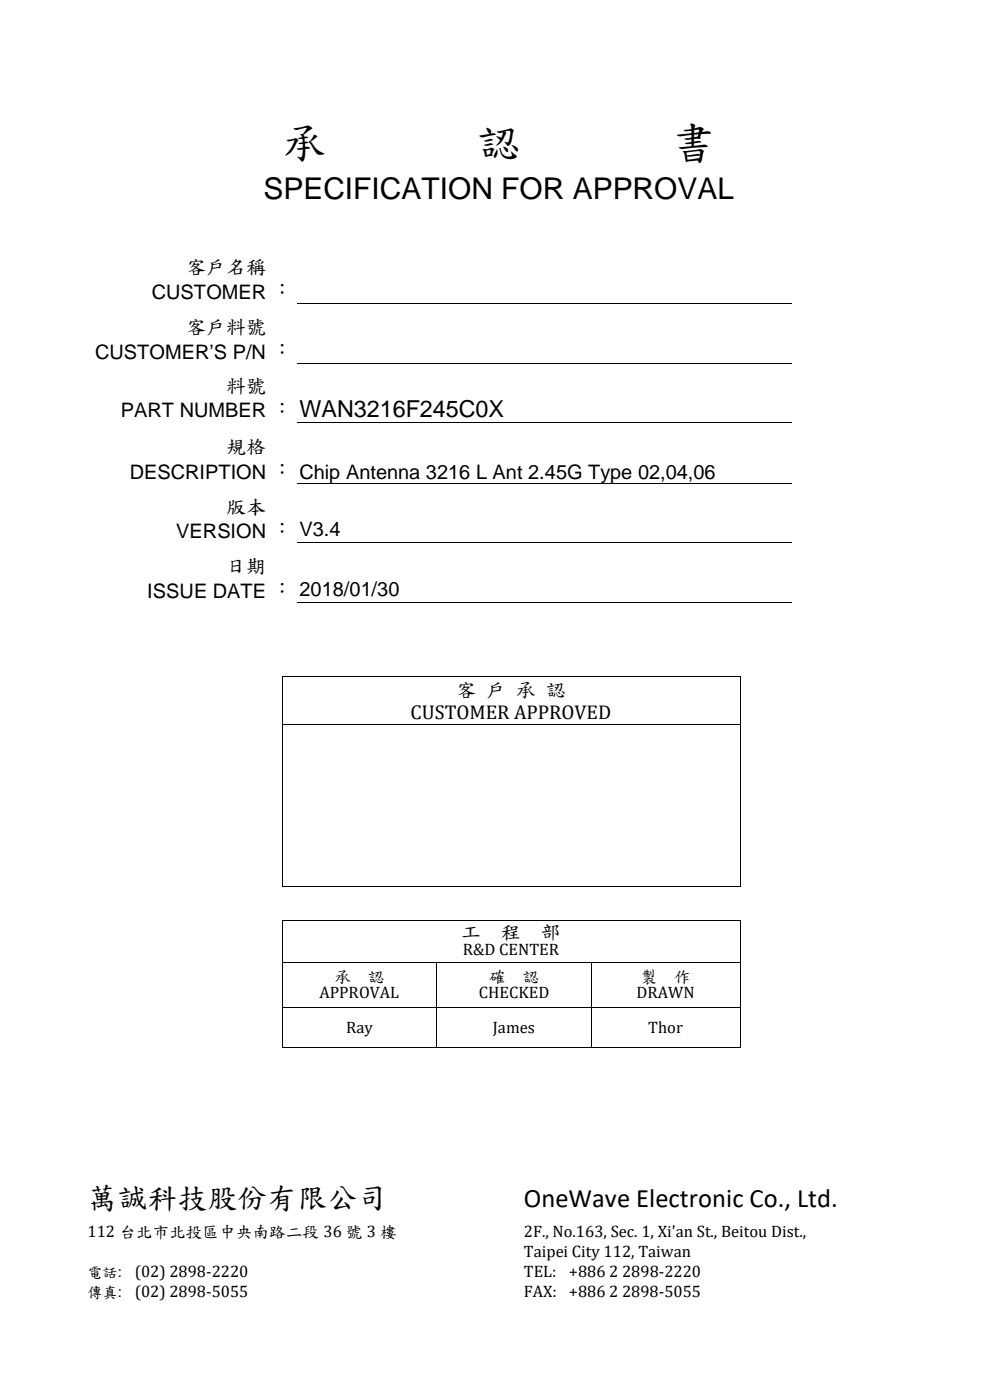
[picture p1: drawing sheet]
<svg xmlns="http://www.w3.org/2000/svg" width="210mm" height="297mm" viewBox="0 0 210 297" stroke-linecap="round" stroke-linejoin="round" font-family="sans-serif">
<defs><g id="words">
<g font-size="9.2">
<text x="60" y="33">承</text>
<text x="101.2" y="33">認</text>
<text x="142.5" y="33">書</text>
</g>
<g font-size="6.3">
<text x="55.9" y="42.2">SPECIFICATION FOR APPROVAL</text>
<text x="18.6" y="256">萬誠</text>
<text x="31.3" y="256">科技股份有限公司</text>
</g>
<text font-size="5.6" x="111.1" y="256">OneWave Electronic Co., Ltd.</text>
<text font-size="5" x="63.5" y="88.4">WAN3216F245C0X</text>
<g font-size="4.2">
<text x="39.5" y="57.9">客戶名稱</text>
<text x="32.2" y="63.4">CUSTOMER ：</text>
<text x="39.5" y="70.7">客戶料號</text>
<text x="20.2" y="76.2">CUSTOMER’S P/N ：</text>
<text x="48" y="83.1">料號</text>
<text x="25.6" y="88.6">PART NUMBER ：</text>
<text x="27.5" y="101.6">DESCRIPTION ： Chip Antenna 3216 L Ant 2.45G Type 02,04,06</text>
<text x="48" y="96.1">規格</text>
<text x="48" y="108.7">版</text>
<text x="52.2" y="108.7">本</text>
<text x="37.4" y="114.2">VERSION ： V3.4</text>
<text x="48" y="121.4">日期</text>
<text x="31.3" y="126.9">ISSUE DATE ： 2018/01/30</text>
<text x="96.7" y="147.7">客 戶承認</text>
<text x="87.1" y="152.6">CUSTOMER APPROVED</text>
<text x="97.8" y="199.1">工</text>
<text x="106.3" y="199.1">程</text>
<text x="114.7" y="199.1">部</text>
</g>
<g font-size="3.5">
<text x="98.2" y="202.6">R&amp;D CENTER</text>
<text x="71" y="208.3">承 認</text>
<text x="103.8" y="208.3">確 認</text>
<text x="135.9" y="208.3">製</text>
<text x="143" y="208.3">作</text>
<text x="67.8" y="211.8">APPROVAL</text>
<text x="101.6" y="211.8">CHECKED</text>
<text x="135" y="211.8">DRAWN</text>
<text x="73.4" y="219.2">Ray</text>
<text x="104.6" y="219.2">James</text>
<text x="137.5" y="219.2">Thor</text>
<text x="18.6" y="262.4">112 台北市北投區中央南路</text>
<text x="60.6" y="262.4">二段36 號3 樓</text>
<text x="111.1" y="262.4">2F., No.163, Sec. 1, Xi'an St., Beitou Dist.,</text>
<text x="111.1" y="266.6">Taipei City 112, Taiwan</text>
<text x="28.6" y="275.1">(02) 2898-5055</text>
<text x="111.1" y="270.8">TEL:</text>
<text x="111.1" y="275.1">FAX:</text>
<text x="120.7" y="270.8">+886 2 2898-2220</text>
<text x="120.7" y="275.1">+886 2 2898-5055</text>
</g>
<g font-size="3.2">
<text x="18.6" y="270.8">電話 (02) 2898-2220</text>
<text x="18.6" y="275.1">傳真:</text>
<text x="25" y="270.8">:</text>
</g>
</g></defs>
<g fill="none" stroke="#000" stroke-width=".21">
<path d="M63 64.4h104.8M63 77.2h104.8M63 89.5h104.8M63 102.5h104.8M63 115.2h104.8M63 127.9h104.8M59.9 143.7v9.9M59.9 153.7v34.2M60 143.6h97M60 153.6h97M157 143.7v9.9M157 153.7v34.2"/>
<path d="M59.9 195.3v8.9M60 188h97M60 195.2h97M157 195.3v8.9M59.9 204.3v9.3M59.9 213.7v8.5M60 204.2h32.6M60 213.6h32.6M92.7 204.3v9.3M92.7 213.7v8.5M92.8 204.2h32.6M92.8 213.6h32.6"/>
<path d="M125.5 204.3v9.3M125.5 213.7v8.5M125.6 204.2h31.4M125.6 213.6h31.4M157 204.3v9.3M157 213.7v8.5M60 222.3h32.6M92.8 222.3h32.6M125.6 222.3h31.4"/>
</g>
<g fill="#000">
<path d="M59.8 143.5h.2v.2h-.2z" fill-rule="evenodd"/>
<path d="M59.8 143.5h.2v.2h-.2z" fill-rule="evenodd"/>
<path d="M59.8 153.6h.2v.1h-.2z" fill-rule="evenodd"/>
<path d="M157 143.5h.1v.2h-.1z" fill-rule="evenodd"/>
<path d="M157 143.5h.1v.2h-.1z" fill-rule="evenodd"/>
<path d="M157 153.6h.1v.1h-.1z" fill-rule="evenodd"/>
<path d="M59.8 187.9h.2v.2h-.2z" fill-rule="evenodd"/>
<path d="M59.8 187.9h.2v.2h-.2z" fill-rule="evenodd"/>
<path d="M59.8 195.1h.2v.2h-.2z" fill-rule="evenodd"/>
<path d="M59.8 195.1h.2v.2h-.2z" fill-rule="evenodd"/>
<path d="M157 187.9h.1v.2h-.1z" fill-rule="evenodd"/>
<path d="M157 187.9h.1v.2h-.1z" fill-rule="evenodd"/>
<path d="M157 195.1h.1v.2h-.1z" fill-rule="evenodd"/>
<path d="M157 195.1h.1v.2h-.1z" fill-rule="evenodd"/>
<path d="M59.8 204.2h.2v.1h-.2z" fill-rule="evenodd"/>
<path d="M59.8 213.6h.2v.1h-.2z" fill-rule="evenodd"/>
<path d="M92.6 204.2h.2v.1h-.2z" fill-rule="evenodd"/>
<path d="M92.6 213.6h.2v.1h-.2z" fill-rule="evenodd"/>
<path d="M125.4 204.2h.2v.1h-.2z" fill-rule="evenodd"/>
<path d="M125.4 213.6h.2v.1h-.2z" fill-rule="evenodd"/>
<path d="M157 204.2h.1v.1h-.1z" fill-rule="evenodd"/>
<path d="M157 213.6h.1v.1h-.1z" fill-rule="evenodd"/>
<path d="M59.8 222.2h.2v.2h-.2z" fill-rule="evenodd"/>
<path d="M59.8 222.2h.2v.2h-.2z" fill-rule="evenodd"/>
<path d="M92.6 222.2h.2v.2h-.2z" fill-rule="evenodd"/>
<path d="M125.4 222.2h.2v.2h-.2z" fill-rule="evenodd"/>
<path d="M157 222.2h.1v.2h-.1z" fill-rule="evenodd"/>
<path d="M157 222.2h.1v.2h-.1z" fill-rule="evenodd"/>
</g>
<use href="#words"/>
</svg>
